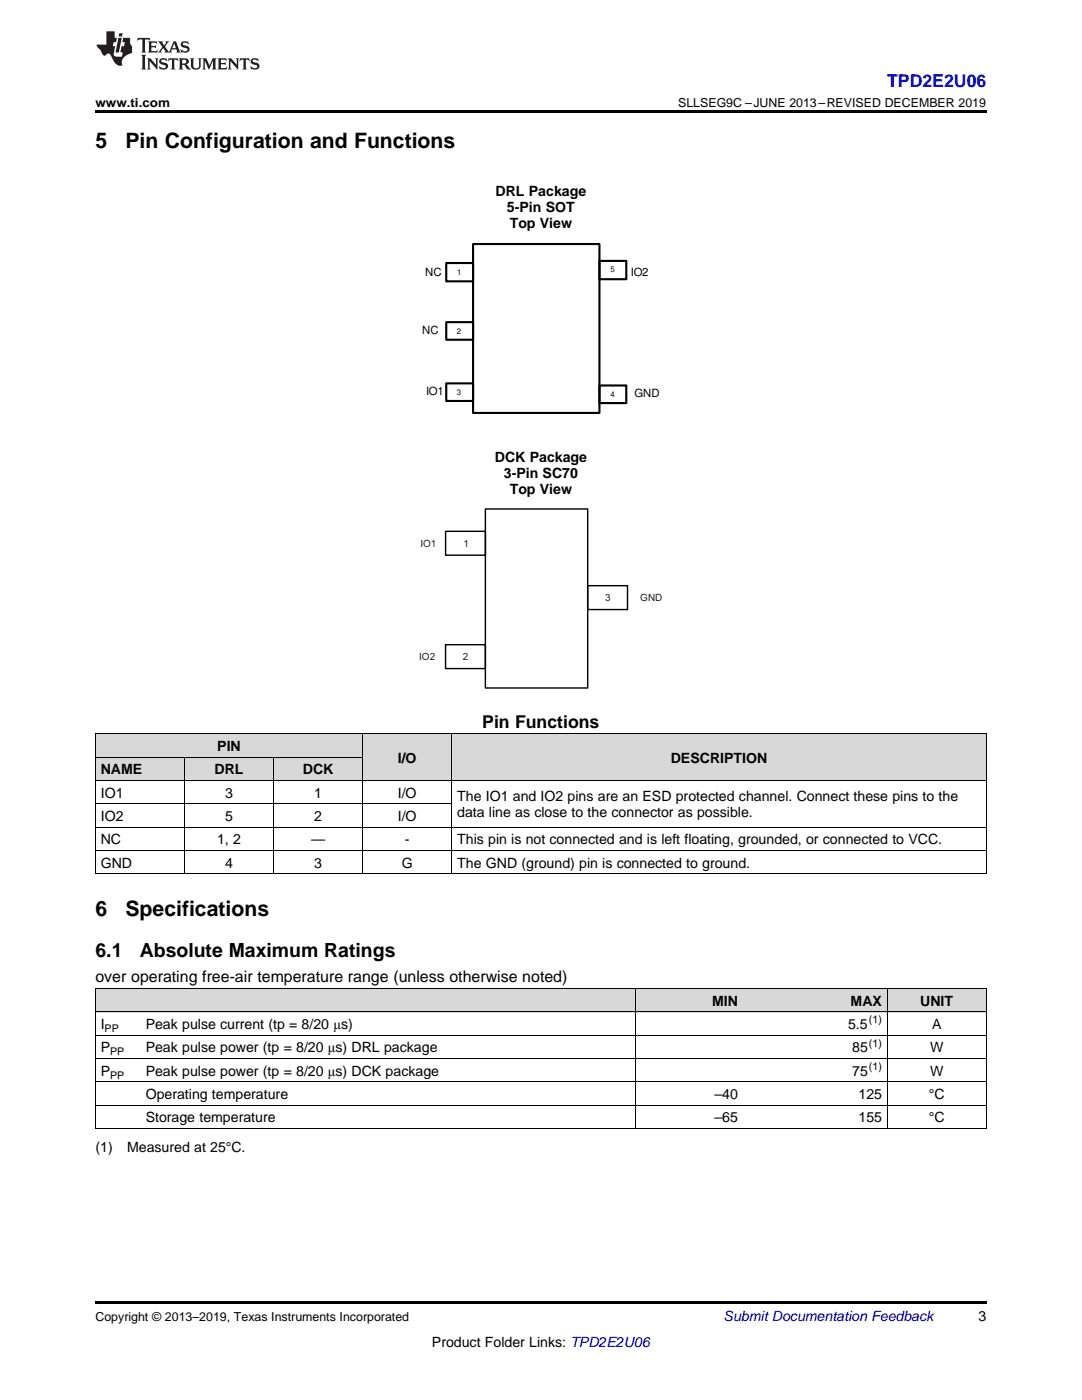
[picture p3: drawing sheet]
<svg xmlns="http://www.w3.org/2000/svg" width="216mm" height="279mm" viewBox="0 0 216 279" stroke-linecap="round" stroke-linejoin="round" font-family="sans-serif">
<defs><g id="words">
<g font-size="4.2">
<text x="19" y="29.6">5</text>
<text x="25" y="29.6">Pin Configuration and Functions</text>
<text x="19" y="182.8">6</text>
<text x="25" y="182.8">Specifications</text>
</g>
<g font-size="3.9">
<text x="19" y="190.9">6.1</text>
<text x="27.9" y="190.9">Absolute Maximum Ratings</text>
</g>
<text font-size="3.5" fill="#00f" x="177" y="17.3">TPD2E2U06</text>
<text font-size="3.5" x="96.2" y="145.2">Pin Functions</text>
<text font-size="3.2" x="19" y="196.1">over operating free-air temperature range (unless otherwise noted)</text>
<g font-size="2.8">
<text x="98.9" y="39.2">DRL Package</text>
<text x="101.1" y="42.3">5-Pin SOT</text>
<text x="101.7" y="45.5">Top View</text>
<text x="98.7" y="92.1">DCK Package</text>
<text x="100.5" y="95.3">3-Pin SC70</text>
<text x="101.7" y="98.5">Top View</text>
<text x="43.4" y="149.9">PIN</text>
<text x="20.1" y="154.5">NAME</text>
<text x="42.8" y="154.5">DRL</text>
<text x="60.4" y="154.5">DCK</text>
<text x="79.4" y="152.2">I/O</text>
<text x="133.8" y="152.2">DESCRIPTION</text>
<text x="20.1" y="159.2">IO1</text>
<text x="44.9" y="159.2">3</text>
<text x="62.7" y="159.2">1</text>
<text x="79.4" y="159.2">I/O</text>
<text x="91.2" y="159.9">The IO1 and IO2 pins are an ESD protected channel. Connect these pins to the</text>
<text x="20.1" y="163.8">IO2</text>
<text x="44.9" y="163.8">5</text>
<text x="62.7" y="163.8">2</text>
<text x="79.4" y="163.8">I/O</text>
<text x="91.2" y="163.1">data line as close to the connector as possible.</text>
<text x="20.1" y="168.5">NC</text>
<text x="20.1" y="173.1">GND</text>
<text x="43.3" y="168.5">1, 2</text>
<text x="44.9" y="173.1">4</text>
<text x="62.1" y="168.5">—</text>
<text x="62.7" y="173.1">3</text>
<text x="80.2" y="173.1">G</text>
<text x="80.8" y="168.5">-</text>
<text x="91.2" y="168.5">This pin is not connected and is left floating, grounded, or connected to VCC.</text>
<text x="91.2" y="173.1">The GND (ground) pin is connected to ground.</text>
<text x="142.1" y="200.7">MIN</text>
<text x="169.7" y="200.7">MAX</text>
<text x="183.6" y="200.7">UNIT</text>
<text x="20.1" y="205.4">I</text>
<text x="29.1" y="205.4">Peak pulse current (tp = 8/20 μs)</text>
<text x="169.2" y="205.4">5.5</text>
<text x="186" y="205.4">A</text>
<text x="20.1" y="210">P</text>
<text x="20.1" y="214.7">P</text>
<text x="29.1" y="210">Peak pulse power (tp = 8/20 μs) DRL package</text>
<text x="29.1" y="214.7">Peak pulse power (tp = 8/20 μs) DCK package</text>
<text x="170" y="210">85</text>
<text x="170" y="214.7">75</text>
<text x="185.6" y="210">W</text>
<text x="185.6" y="214.7">W</text>
<text x="29.1" y="219.4">Operating temperature</text>
<text x="142.6" y="219.4">–40</text>
<text x="171.3" y="219.4">125</text>
<text x="185.3" y="219.4">°C</text>
<text x="29.1" y="224">Storage temperature</text>
<text x="142.6" y="224">–65</text>
<text x="171.3" y="224">155</text>
<text x="185.3" y="224">°C</text>
<text x="19" y="229.9">(1)</text>
<text x="25.4" y="229.9">Measured at 25°C.</text>
<text x="195.3" y="263.6">3</text>
<text x="86.2" y="268.9">Product Folder Links: TPD2E2U06</text>
</g>
<text font-size="2.8" fill="#0000c8" x="144.4" y="263.6">Submit Documentation Feedback</text>
<g font-size="2.5">
<text x="19" y="21.4">www.ti.com</text>
<text x="135.3" y="21.4">SLLSEG9C –JUNE 2013–REVISED DECEMBER 2019</text>
<text x="19" y="263.6">Copyright © 2013–2019, Texas Instruments Incorporated</text>
</g>
<g font-size="2.3">
<text x="84.8" y="55.1">NC</text>
<text x="125.9" y="55">IO2</text>
<text x="84.2" y="66.7">NC</text>
<text x="85" y="78.8">IO1</text>
<text x="126.6" y="79.3">GND</text>
</g>
<g font-size="2.1">
<text x="20.9" y="206">PP</text>
<text x="173.4" y="208.9">(1)</text>
<text x="173.4" y="204.3">(1)</text>
<text x="22" y="210.6">PP</text>
<text x="22" y="215.3">PP</text>
<text x="173.4" y="213.6">(1)</text>
</g>
<g font-size="2" fill="#231f20">
<text x="83.9" y="109.1">IO1</text>
<text x="92.5" y="109.1">1</text>
<text x="120.7" y="120">3</text>
<text x="127.8" y="120">GND</text>
<text x="83.6" y="131.8">IO2</text>
<text x="92.4" y="131.8">2</text>
</g>
<g font-size="1.6">
<text x="121.8" y="54.3">5</text>
<text x="91.2" y="78.8">3</text>
</g>
<g font-size="1.5">
<text x="91.2" y="54.8">1</text>
<text x="91.2" y="66.6">2</text>
<text x="121.8" y="79.3">4</text>
</g>
</g></defs>
<g fill="#d8d8d8">
<path d="M19 197.3h9v4.7h-9z"/>
<path d="M28 197.3h98.8v4.7h-98.8z"/>
<path d="M126.8 197.3h21.5v4.7h-21.5z"/>
<path d="M148.3 197.3h28.8v4.7h-28.8z"/>
<path d="M177.1 197.3h19.7v4.7h-19.7z"/>
<path d="M72.4 146.5h17.8v9.3h-17.8z"/>
<path d="M90.2 146.5h106.6v9.3h-106.6z"/>
<path d="M19 151.1h17.8v4.7h-17.8z"/>
<path d="M36.8 151.1h17.8v4.7h-17.8z"/>
<path d="M54.6 151.1h17.8v4.7h-17.8z"/>
<path d="M19 146.5h17.8v4.6h-17.8z"/>
<path d="M36.8 146.5h17.8v4.6h-17.8z"/>
<path d="M54.6 146.5h17.8v4.6h-17.8z"/>
</g>
<path d="M19 22h177.8v.5h-177.8zM19 174.4h.2zM54.5 174.4h.1zM72.3 174.4h.1zM90.1 174.4h.1zM196.7 174.4h.1zM19 259.7h177.8v.5h-177.8z" fill="#000"/>
<g fill="none" stroke="#000" stroke-width=".2">
<path d="M19 155.7h177.8M19 151.1h53.4M19 146.4h177.8M19.1 146.4v28M36.8 151.1v23.3M54.6 151.1v23.3M72.3 146.4v28M90.1 146.4v28M196.8 146.4v28M19 174.4h177.8M19 169.7h177.8M19 165h177.8"/>
<path d="M19 160.4h71.2M19 197.3h177.8M19.1 197.3v28M126.7 197.3v28M177 197.3v28M196.8 197.3v28M19 215.9h177.8M19 211.3h177.8M19 206.6h177.8M19 201.9h177.8M19 225.2h177.8M19 220.6h177.8"/>
</g>
<path d="M88.9 106h8v4.8h-8zM96.9 101.6h20.4v35.7h-20.4zM117.3 116.9h7.9v4.8h-7.9zM88.9 128.7h8v4.7h-8z" fill="none" stroke="#000" stroke-width=".28"/>
<path d="M89 52.5h5.4v3.6h-5.4zM94.4 48.7h25.2v33.7h-25.2zM119.6 52.1h5.4v3.6h-5.4zM89 64.3h5.4v3.5h-5.4zM89 76.5h5.4v3.5h-5.4zM119.6 76.9h5.4v3.5h-5.4z" fill="none" stroke="#000" stroke-width=".42"/>
<g fill="#231f20">
<path d="M27.5 7.6l-.1 .5 .4-.2h.6v.1v2.1l-.2 .4h1l-.3-.4v-2.1l.1-.1h.5l.5 .2-.2-.5zM29.5 8.3l.2 .3v1.5l-.2 .4h1.8l.2-.6a1.04 1.04 0 0 1-1.3 .2v-.7h.6l.3 .2v-.6l-.3 .2h-.6v-.6l.8-.1 .4 .3-.2-.5zM31.5 8.3l.9 1.1-.9 1.1h.8l-.2-.2 .5-.7 .4 .7-.2 .2h1.5l-.1-.2 .1-.4h.9l.1 .4-.2 .2h1l-.3-.3-.7-1.9h-.5l-.9 2-.8-1 .9-1h-.8l.1 .3-.3 .5-.4-.6 .2-.2zM34.7 8.6l.4 1h-.7zM36.3 8.4a.63 .63 0 0 0-.2 .7 .63 .63 0 0 0 .6 .4l.6 .2 .1 .2a.75 .75 0 0 1-.7 .4 .75 .75 0 0 1-.6-.5l.1 .7 .1-.1a1.11 1.11 0 0 0 1.5-.6 1.13 1.13 0 0 0-1.2-.8l-.1-.4a1.04 1.04 0 0 1 1.2 .2l-.2-.5-.1 .1-.5-.2zM28.2 10.9l.2 .4v2.2l-.2 .4h1l-.3-.4v-2.2l.3-.4zM29.3 11.6l.3 .4v1.5l-.3 .4h.8l-.2-.4v-1.3l1.5 1.7v-1.9l.2-.4h-.7l.2 .4v.9l-1.1-1.3zM32 11.8a.62 .62 0 0 0-.2 .7 .62 .62 0 0 0 .6 .4l.6 .1 .1 .3a.76 .76 0 0 1-.7 .3 .76 .76 0 0 1-.6-.4l.1 .7 .1-.1a1.11 1.11 0 0 0 1.5-.6 1.13 1.13 0 0 0-1.2-.8l-.1-.4a1.04 1.04 0 0 1 1.2 .2l-.2-.6-.1 .1-.5-.1zM33.7 11.6l-.2 .6a.61 .61 0 0 1 .8-.3v1.6l-.2 .4h.9l-.2-.4v-1.6a.63 .63 0 0 1 .8 .3l-.2-.6zM35.6 11.6l.3 .4v1.5l-.3 .4h1l-.2-.2v-.8l.5 .2a.76 .76 0 0 0 1.2 .7l-1-1a.58 .58 0 0 0 .6-.5 .58 .58 0 0 0-.5-.6zM36.4 11.9h.1a.45 .45 0 0 1 .5 .1 .45 .45 0 0 1 .1 .5l-.7 .2zM37.9 11.6l.2 .2a2.17 2.17 0 0 0 .3 1.9 .99 .99 0 0 0 1.6-.6v-1.1l.2-.4h-.7l.2 .2a1.92 1.92 0 0 1-.2 1.8 .6 .6 0 0 1-.9-.5v-1.1l.2-.4zM40.4 11.6l.2 .4v1.5l-.2 .4h.7l-.2-.4v-1.4l.8 1.8 .8-1.8v1.4l-.2 .4h.9l-.2-.4v-1.5l.2-.4h-.8l-.6 1.5-.6-1.5zM43.4 11.6l.2 .4v1.5l-.2 .4h1.8l.2-.6a1.04 1.04 0 0 1-1.3 .1v-.6h.5l.4 .2v-.6l-.4 .2h-.5v-.7h.8l.3 .3-.1-.6zM45.5 11.6l.2 .4v1.5l-.2 .4h.7l-.2-.4v-1.3l1.5 1.7v-1.9l.2-.4h-.7l.2 .4v.9l-1.1-1.3zM47.9 11.6l-.1 .6a.61 .61 0 0 1 .8-.3v1.6l-.3 .4h1l-.3-.4 .1-1.6a.63 .63 0 0 1 .7 .3l-.1-.6zM50.2 11.8a.62 .62 0 0 0-.2 .7 .62 .62 0 0 0 .6 .4l.6 .1 .2 .3a.76 .76 0 0 1-.8 .3 .76 .76 0 0 1-.6-.4l.1 .7 .2-.1a1.11 1.11 0 0 0 1.5-.6 1.13 1.13 0 0 0-1.3-.8l-.1-.4a1.04 1.04 0 0 1 1.2 .2l-.1-.6-.2 .1-.5-.1z"/>
<path d="M21.2 6.3v2.6h-1.9l.1 .4 .7 .9a.91 .91 0 0 0 1 .8 .56 .56 0 0 1 .5-.3 .56 .56 0 0 1 .5 .3l.4 .8a1.53 1.53 0 0 0 1.9 1.2 1.54 1.54 0 0 1 1-2.1l.9-.3v-1.4a1.52 1.52 0 0 1-.3-1.6h-1.4l-.2 .8h.5l-.2 .8h-.4l-.2 1v.2l.4 .1-.2 .8a1.93 1.93 0 0 1-1.6-.3l.3-1.8h-.5l.2-.8h.4l.2-.8h-.4v-1.3zM23.6 7.6l-.6 2.9h.7l.6-2.9zM23.8 6.6l-.1 .7h.6l.2-.7z"/>
</g>
<use href="#words"/>
</svg>
